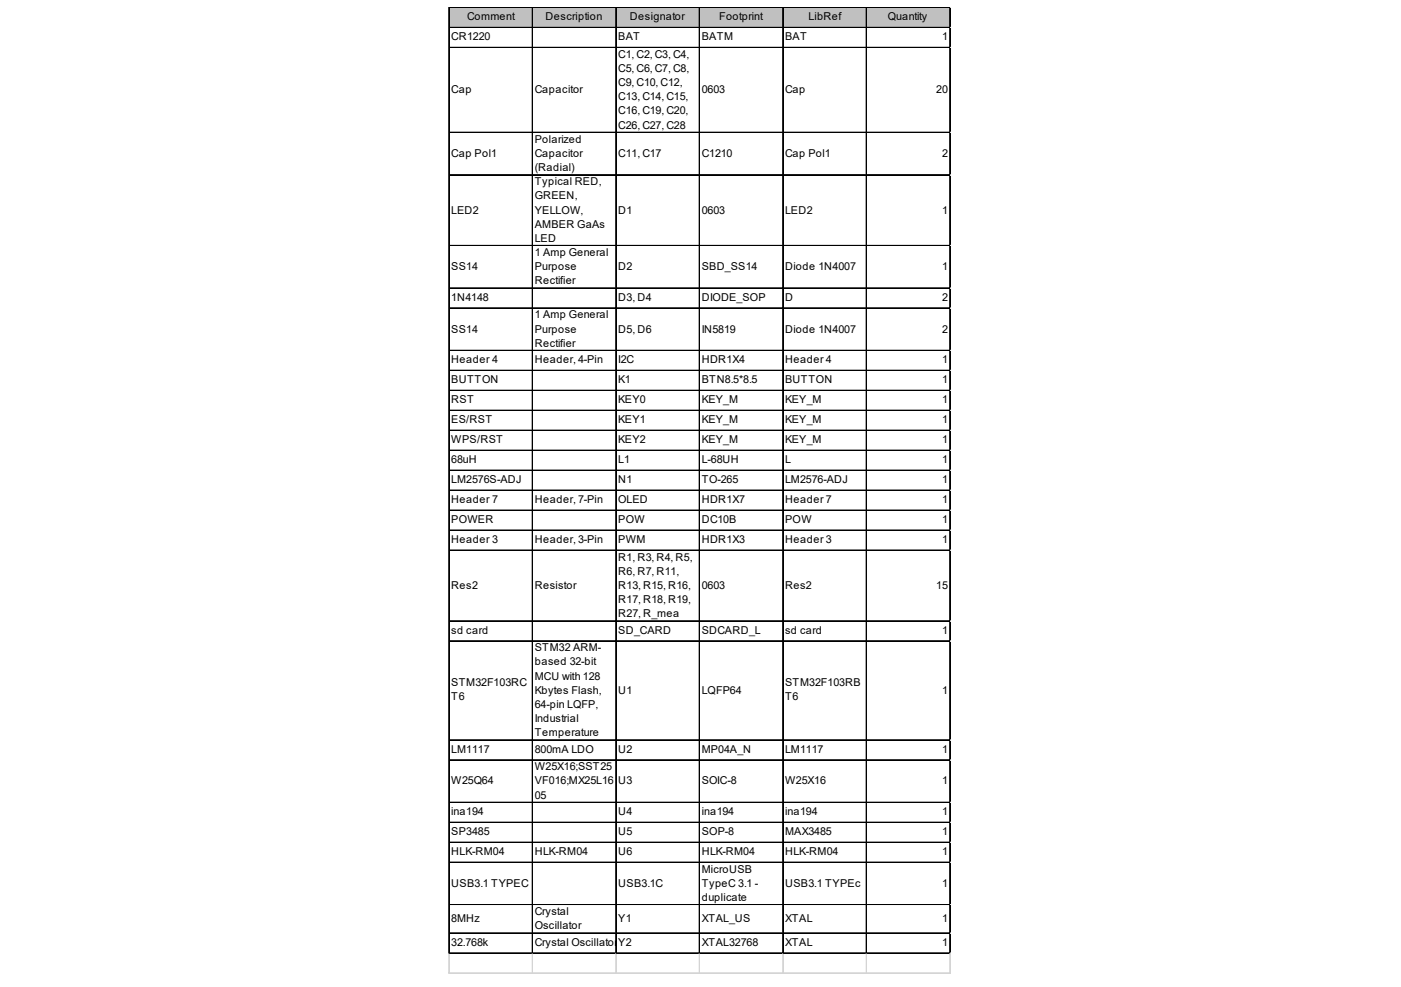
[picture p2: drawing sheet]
<svg xmlns="http://www.w3.org/2000/svg" width="287mm" height="202mm" viewBox="0 0 287 202" stroke-linecap="round" stroke-linejoin="round" font-family="sans-serif">
<defs><g id="words">
<g font-size="2.2">
<text x="95.6" y="4.2">Comment</text>
<text x="111.7" y="4.2">Description</text>
<text x="128.9" y="4.2">Designator</text>
<text x="147.2" y="4.2">Footprint</text>
<text x="165.5" y="4.2">LibRef</text>
<text x="181.8" y="4.2">Quantity</text>
<text x="92.4" y="8.3">CR1220</text>
<text x="126.6" y="8.3">BAT</text>
<text x="126.6" y="11.9">C1, C2, C3, C4,</text>
<text x="143.6" y="8.3">BATM</text>
<text x="160.7" y="8.3">BAT</text>
<text x="192.9" y="8.3">1</text>
<text x="126.6" y="14.8">C5, C6, C7, C8,</text>
<text x="126.6" y="17.7">C9, C10, C12,</text>
<text x="92.4" y="19">Cap</text>
<text x="109.5" y="19">Capacitor</text>
<text x="126.6" y="20.6">C13, C14, C15,</text>
<text x="126.6" y="23.4">C16, C19, C20,</text>
<text x="143.6" y="19">0603</text>
<text x="160.7" y="19">Cap</text>
<text x="191.7" y="19">20</text>
<text x="109.5" y="29.2">Polarized</text>
<text x="126.6" y="26.3">C26, C27, C28</text>
<text x="92.4" y="32.1">Cap Pol1</text>
<text x="109.5" y="32.1">Capacitor</text>
<text x="109.5" y="35">(Radial)</text>
<text x="126.6" y="32.1">C11, C17</text>
<text x="143.6" y="32.1">C1210</text>
<text x="160.7" y="32.1">Cap Pol1</text>
<text x="192.9" y="32.1">2</text>
<text x="109.5" y="37.9">Typical RED,</text>
<text x="109.5" y="40.8">GREEN,</text>
<text x="92.4" y="43.7">LED2</text>
<text x="109.5" y="43.7">YELLOW,</text>
<text x="109.5" y="46.6">AMBER GaAs</text>
<text x="126.6" y="43.7">D1</text>
<text x="143.6" y="43.7">0603</text>
<text x="160.7" y="43.7">LED2</text>
<text x="192.9" y="43.7">1</text>
<text x="109.5" y="49.5">LED</text>
<text x="109.5" y="52.4">1 Amp General</text>
<text x="92.4" y="55.3">SS14</text>
<text x="109.5" y="55.3">Purpose</text>
<text x="109.5" y="58.2">Rectifier</text>
<text x="126.6" y="55.3">D2</text>
<text x="143.6" y="55.3">SBD_SS14</text>
<text x="160.7" y="55.3">Diode 1N4007</text>
<text x="192.9" y="55.3">1</text>
<text x="92.4" y="61.6">1N4148</text>
<text x="109.5" y="65.2">1 Amp General</text>
<text x="126.6" y="61.6">D3, D4</text>
<text x="143.6" y="61.6">DIODE_SOP</text>
<text x="160.7" y="61.6">D</text>
<text x="192.9" y="61.6">2</text>
<text x="92.4" y="68.1">SS14</text>
<text x="109.5" y="68.1">Purpose</text>
<text x="109.5" y="71">Rectifier</text>
<text x="126.6" y="68.1">D5, D6</text>
<text x="143.6" y="68.1">IN5819</text>
<text x="160.7" y="68.1">Diode 1N4007</text>
<text x="192.9" y="68.1">2</text>
<text x="92.4" y="74.4">Header 4</text>
<text x="109.5" y="74.4">Header, 4-Pin</text>
<text x="126.6" y="74.4">I2C</text>
<text x="143.6" y="74.4">HDR1X4</text>
<text x="160.7" y="74.4">Header 4</text>
<text x="192.9" y="74.4">1</text>
<text x="92.4" y="78.5">BUTTON</text>
<text x="92.4" y="82.6">RST</text>
<text x="126.6" y="78.5">K1</text>
<text x="126.6" y="82.6">KEY0</text>
<text x="143.6" y="78.5">BTN8.5*8.5</text>
<text x="143.6" y="82.6">KEY_M</text>
<text x="160.7" y="78.5">BUTTON</text>
<text x="160.7" y="82.6">KEY_M</text>
<text x="192.9" y="78.5">1</text>
<text x="192.9" y="82.6">1</text>
<text x="92.4" y="86.7">ES/RST</text>
<text x="126.6" y="86.7">KEY1</text>
<text x="143.6" y="86.7">KEY_M</text>
<text x="160.7" y="86.7">KEY_M</text>
<text x="192.9" y="86.7">1</text>
<text x="92.4" y="90.8">WPS/RST</text>
<text x="92.4" y="94.9">68uH</text>
<text x="126.6" y="90.8">KEY2</text>
<text x="126.6" y="94.9">L1</text>
<text x="143.6" y="90.8">KEY_M</text>
<text x="143.6" y="94.9">L-68UH</text>
<text x="160.7" y="90.8">KEY_M</text>
<text x="160.7" y="94.9">L</text>
<text x="192.9" y="90.8">1</text>
<text x="192.9" y="94.9">1</text>
<text x="92.4" y="99">LM2576S-ADJ</text>
<text x="126.6" y="99">N1</text>
<text x="143.6" y="99">TO-265</text>
<text x="160.7" y="99">LM2576-ADJ</text>
<text x="192.9" y="99">1</text>
<text x="92.4" y="103.1">Header 7</text>
<text x="92.4" y="107.1">POWER</text>
<text x="109.5" y="103.1">Header, 7-Pin</text>
<text x="126.6" y="103.1">OLED</text>
<text x="126.6" y="107.1">POW</text>
<text x="143.6" y="103.1">HDR1X7</text>
<text x="143.6" y="107.1">DC10B</text>
<text x="160.7" y="103.1">Header 7</text>
<text x="160.7" y="107.1">POW</text>
<text x="192.9" y="103.1">1</text>
<text x="192.9" y="107.1">1</text>
<text x="92.4" y="111.2">Header 3</text>
<text x="109.5" y="111.2">Header, 3-Pin</text>
<text x="126.6" y="111.2">PWM</text>
<text x="143.6" y="111.2">HDR1X3</text>
<text x="160.7" y="111.2">Header 3</text>
<text x="192.9" y="111.2">1</text>
<text x="126.6" y="114.8">R1, R3, R4, R5,</text>
<text x="126.6" y="117.7">R6, R7, R11,</text>
<text x="92.4" y="120.6">Res2</text>
<text x="109.5" y="120.6">Resistor</text>
<text x="126.6" y="120.6">R13, R15, R16,</text>
<text x="126.6" y="123.5">R17, R18, R19,</text>
<text x="143.6" y="120.6">0603</text>
<text x="160.7" y="120.6">Res2</text>
<text x="191.7" y="120.6">15</text>
<text x="92.4" y="129.8">sd card</text>
<text x="126.6" y="126.4">R27, R_mea</text>
<text x="126.6" y="129.8">SD_CARD</text>
<text x="143.6" y="129.8">SDCARD_L</text>
<text x="160.7" y="129.8">sd card</text>
<text x="192.9" y="129.8">1</text>
<text x="109.5" y="133.4">STM32 ARM-</text>
<text x="109.5" y="136.3">based 32-bit</text>
<text x="92.4" y="140.6">STM32F103RC</text>
<text x="92.4" y="143.5">T6</text>
<text x="109.5" y="139.2">MCU with 128</text>
<text x="109.5" y="142.1">Kbytes Flash,</text>
<text x="126.6" y="142.1">U1</text>
<text x="143.6" y="142.1">LQFP64</text>
<text x="160.7" y="140.6">STM32F103RB</text>
<text x="160.7" y="143.5">T6</text>
<text x="192.9" y="142.1">1</text>
<text x="109.5" y="145">64-pin LQFP,</text>
<text x="109.5" y="147.9">Industrial</text>
<text x="92.4" y="154.2">LM1117</text>
<text x="109.5" y="150.8">Temperature</text>
<text x="109.5" y="154.2">800mA LDO</text>
<text x="126.6" y="154.2">U2</text>
<text x="143.6" y="154.2">MP04A_N</text>
<text x="160.7" y="154.2">LM1117</text>
<text x="192.9" y="154.2">1</text>
<text x="92.4" y="160.7">W25Q64</text>
<text x="109.5" y="157.8">W25X16;SST25</text>
<text x="109.5" y="160.7">VF016;MX25L16</text>
<text x="126.6" y="160.7">U3</text>
<text x="143.6" y="160.7">SOIC-8</text>
<text x="160.7" y="160.7">W25X16</text>
<text x="192.9" y="160.7">1</text>
<text x="92.4" y="167">ina194</text>
<text x="109.5" y="163.6">05</text>
<text x="126.6" y="167">U4</text>
<text x="143.6" y="167">ina194</text>
<text x="160.7" y="167">ina194</text>
<text x="192.9" y="167">1</text>
<text x="92.4" y="171.1">SP3485</text>
<text x="126.6" y="171.1">U5</text>
<text x="143.6" y="171.1">SOP-8</text>
<text x="160.7" y="171.1">MAX3485</text>
<text x="192.9" y="171.1">1</text>
<text x="92.4" y="175.2">HLK-RM04</text>
<text x="109.5" y="175.2">HLK-RM04</text>
<text x="126.6" y="175.2">U6</text>
<text x="143.6" y="175.2">HLK-RM04</text>
<text x="143.6" y="178.7">MicroUSB</text>
<text x="160.7" y="175.2">HLK-RM04</text>
<text x="192.9" y="175.2">1</text>
<text x="92.4" y="181.6">USB3.1 TYPEC</text>
<text x="126.6" y="181.6">USB3.1C</text>
<text x="143.6" y="181.6">TypeC 3.1 -</text>
<text x="143.6" y="184.5">duplicate</text>
<text x="160.7" y="181.6">USB3.1 TYPEc</text>
<text x="192.9" y="181.6">1</text>
<text x="92.4" y="188.8">8MHz</text>
<text x="109.5" y="187.4">Crystal</text>
<text x="109.5" y="190.3">Oscillator</text>
<text x="126.6" y="188.8">Y1</text>
<text x="143.6" y="188.8">XTAL_US</text>
<text x="160.7" y="188.8">XTAL</text>
<text x="192.9" y="188.8">1</text>
<text x="92.4" y="193.7">32.768k</text>
<text x="109.5" y="193.7">Crystal Oscillator</text>
<text x="126.6" y="193.7">Y2</text>
<text x="143.6" y="193.7">XTAL32768</text>
<text x="160.7" y="193.7">XTAL</text>
<text x="192.9" y="193.7">1</text>
</g>
</g></defs>
<path d="M92 1.6h102.6v4.2h-102.6z" fill="#c0c0c0"/>
<g fill="none" stroke="#000" stroke-width=".2">
<path d="M91.9 1.5v193.8M92 1.5h102.6M92 1.6h102.6M92 5.6h102.6M92 5.7h102.6M92 9.7h102.6M92 9.8h102.6M108.9 1.7v193.6M109 1.7v193.6M126 1.7v193.6M126.1 1.7v193.6M143.1 1.7v193.6"/>
<path d="M143.2 1.7v193.6M160.2 1.7v193.6M160.3 1.7v193.6M177.3 1.7v193.6M177.4 1.7v193.6M194.4 1.7v193.6M194.5 1.7v193.6M92 27.1h102.6M92 27.2h102.6M92 35.8h102.6M92 50.3h102.6M92 58.9h102.6"/>
<path d="M92 59h102.6M92 63h102.6M92 63.1h102.6M92 71.7h102.6M92 71.8h102.6M92 75.8h102.6M92 75.9h102.6M92 79.9h102.6M92 80h102.6M92 84h102.6M92 84.1h102.6M92 88.1h102.6"/>
<path d="M92 88.2h102.6M92 92.2h102.6M92 92.3h102.6M92 96.3h102.6M92 96.4h102.6M92 100.4h102.6M92 100.5h102.6M92 104.5h102.6M92 108.5h102.6M92 108.6h102.6M92 112.6h102.6M92 112.7h102.6"/>
<path d="M92 127.1h102.6M92 127.2h102.6M92 131.2h102.6M92 131.3h102.6M92 151.5h102.6M92 151.6h102.6M92 155.6h102.6M92 155.7h102.6M92 164.3h102.6M92 164.4h102.6M92 168.4h102.6M92 168.5h102.6"/>
<path d="M92 172.5h102.6M92 172.6h102.6M92 176.6h102.6M92 185.3h102.6M92 191h102.6M92 191.1h102.6M92 195.1h102.6M92 195.2h102.6"/>
</g>
<g fill="none" stroke="#d4d4d4" stroke-width=".2">
<path d="M194.6 1.5h.1M91.9 195.3v4.2M108.9 195.3v4.2M109 195.3v4.2M126 195.3v4.2M126.1 195.3v4.2M143.1 195.3v4.2M143.2 195.3v4.2M160.2 195.3v4.2M160.3 195.3v4.2M177.3 195.3v4.2M177.4 195.3v4.2"/>
<path d="M194.4 195.3v4.2M194.5 195.3v4.2"/>
</g>
<path d="M194.6 1.5v.2z" fill="#d4d4d4"/>
<path d="M194.6 5.6h.1" fill="none" stroke="#d4d4d4" stroke-width=".2"/>
<path d="M194.6 5.6v.2z" fill="#d4d4d4"/>
<path d="M194.6 9.7h.1" fill="none" stroke="#d4d4d4" stroke-width=".2"/>
<path d="M194.6 9.7v.2z" fill="#d4d4d4"/>
<path d="M194.6 27.1h.1" fill="none" stroke="#d4d4d4" stroke-width=".2"/>
<path d="M194.6 27.1v.1z" fill="#d4d4d4"/>
<path d="M194.6 35.8h.1" fill="none" stroke="#d4d4d4" stroke-width=".2"/>
<path d="M194.6 35.8v.1z" fill="#d4d4d4"/>
<path d="M194.6 50.3h.1" fill="none" stroke="#d4d4d4" stroke-width=".2"/>
<path d="M194.6 50.3v.1z" fill="#d4d4d4"/>
<path d="M194.6 58.9h.1" fill="none" stroke="#d4d4d4" stroke-width=".2"/>
<path d="M194.6 58.9v.2z" fill="#d4d4d4"/>
<path d="M194.6 63h.1" fill="none" stroke="#d4d4d4" stroke-width=".2"/>
<path d="M194.6 63v.2z" fill="#d4d4d4"/>
<path d="M194.6 71.7h.1" fill="none" stroke="#d4d4d4" stroke-width=".2"/>
<path d="M194.6 71.7v.2z" fill="#d4d4d4"/>
<path d="M194.6 75.8h.1" fill="none" stroke="#d4d4d4" stroke-width=".2"/>
<path d="M194.6 75.8v.2z" fill="#d4d4d4"/>
<path d="M194.6 79.9h.1" fill="none" stroke="#d4d4d4" stroke-width=".2"/>
<path d="M194.6 79.9v.2z" fill="#d4d4d4"/>
<path d="M194.6 84h.1" fill="none" stroke="#d4d4d4" stroke-width=".2"/>
<path d="M194.6 84v.2z" fill="#d4d4d4"/>
<path d="M194.6 88.1h.1" fill="none" stroke="#d4d4d4" stroke-width=".2"/>
<path d="M194.6 88.1v.2z" fill="#d4d4d4"/>
<path d="M194.6 92.2h.1" fill="none" stroke="#d4d4d4" stroke-width=".2"/>
<path d="M194.6 92.2v.2z" fill="#d4d4d4"/>
<path d="M194.6 96.3h.1" fill="none" stroke="#d4d4d4" stroke-width=".2"/>
<path d="M194.6 96.3v.1z" fill="#d4d4d4"/>
<path d="M194.6 100.4h.1" fill="none" stroke="#d4d4d4" stroke-width=".2"/>
<path d="M194.6 100.4v.1z" fill="#d4d4d4"/>
<path d="M194.6 104.5h.1" fill="none" stroke="#d4d4d4" stroke-width=".2"/>
<path d="M194.6 104.5v.1z" fill="#d4d4d4"/>
<path d="M194.6 108.5h.1" fill="none" stroke="#d4d4d4" stroke-width=".2"/>
<path d="M194.6 108.5v.2z" fill="#d4d4d4"/>
<path d="M194.6 112.6h.1" fill="none" stroke="#d4d4d4" stroke-width=".2"/>
<path d="M194.6 112.6v.2z" fill="#d4d4d4"/>
<path d="M194.6 127.1h.1" fill="none" stroke="#d4d4d4" stroke-width=".2"/>
<path d="M194.6 127.1v.2z" fill="#d4d4d4"/>
<path d="M194.6 131.2h.1" fill="none" stroke="#d4d4d4" stroke-width=".2"/>
<path d="M194.6 131.2v.2z" fill="#d4d4d4"/>
<path d="M194.6 151.5h.1" fill="none" stroke="#d4d4d4" stroke-width=".2"/>
<path d="M194.6 151.5v.2z" fill="#d4d4d4"/>
<path d="M194.6 155.6h.1" fill="none" stroke="#d4d4d4" stroke-width=".2"/>
<path d="M194.6 155.6v.2z" fill="#d4d4d4"/>
<path d="M194.6 164.3h.1" fill="none" stroke="#d4d4d4" stroke-width=".2"/>
<path d="M194.6 164.3v.2z" fill="#d4d4d4"/>
<path d="M194.6 168.4h.1" fill="none" stroke="#d4d4d4" stroke-width=".2"/>
<path d="M194.6 168.4v.1z" fill="#d4d4d4"/>
<path d="M194.6 172.5h.1" fill="none" stroke="#d4d4d4" stroke-width=".2"/>
<path d="M194.6 172.5v.1z" fill="#d4d4d4"/>
<path d="M194.6 176.6h.1" fill="none" stroke="#d4d4d4" stroke-width=".2"/>
<path d="M194.6 176.6v.1z" fill="#d4d4d4"/>
<path d="M194.6 185.3h.1" fill="none" stroke="#d4d4d4" stroke-width=".2"/>
<path d="M194.6 185.3v.1z" fill="#d4d4d4"/>
<path d="M194.6 191h.1" fill="none" stroke="#d4d4d4" stroke-width=".2"/>
<path d="M194.6 191v.2z" fill="#d4d4d4"/>
<path d="M194.6 195.1h.1" fill="none" stroke="#d4d4d4" stroke-width=".2"/>
<path d="M194.6 195.1v.2z" fill="#d4d4d4"/>
<path d="M91.9 199.2h102.7M91.9 199.3h102.7" fill="none" stroke="#d4d4d4" stroke-width=".2"/>
<use href="#words"/>
</svg>
